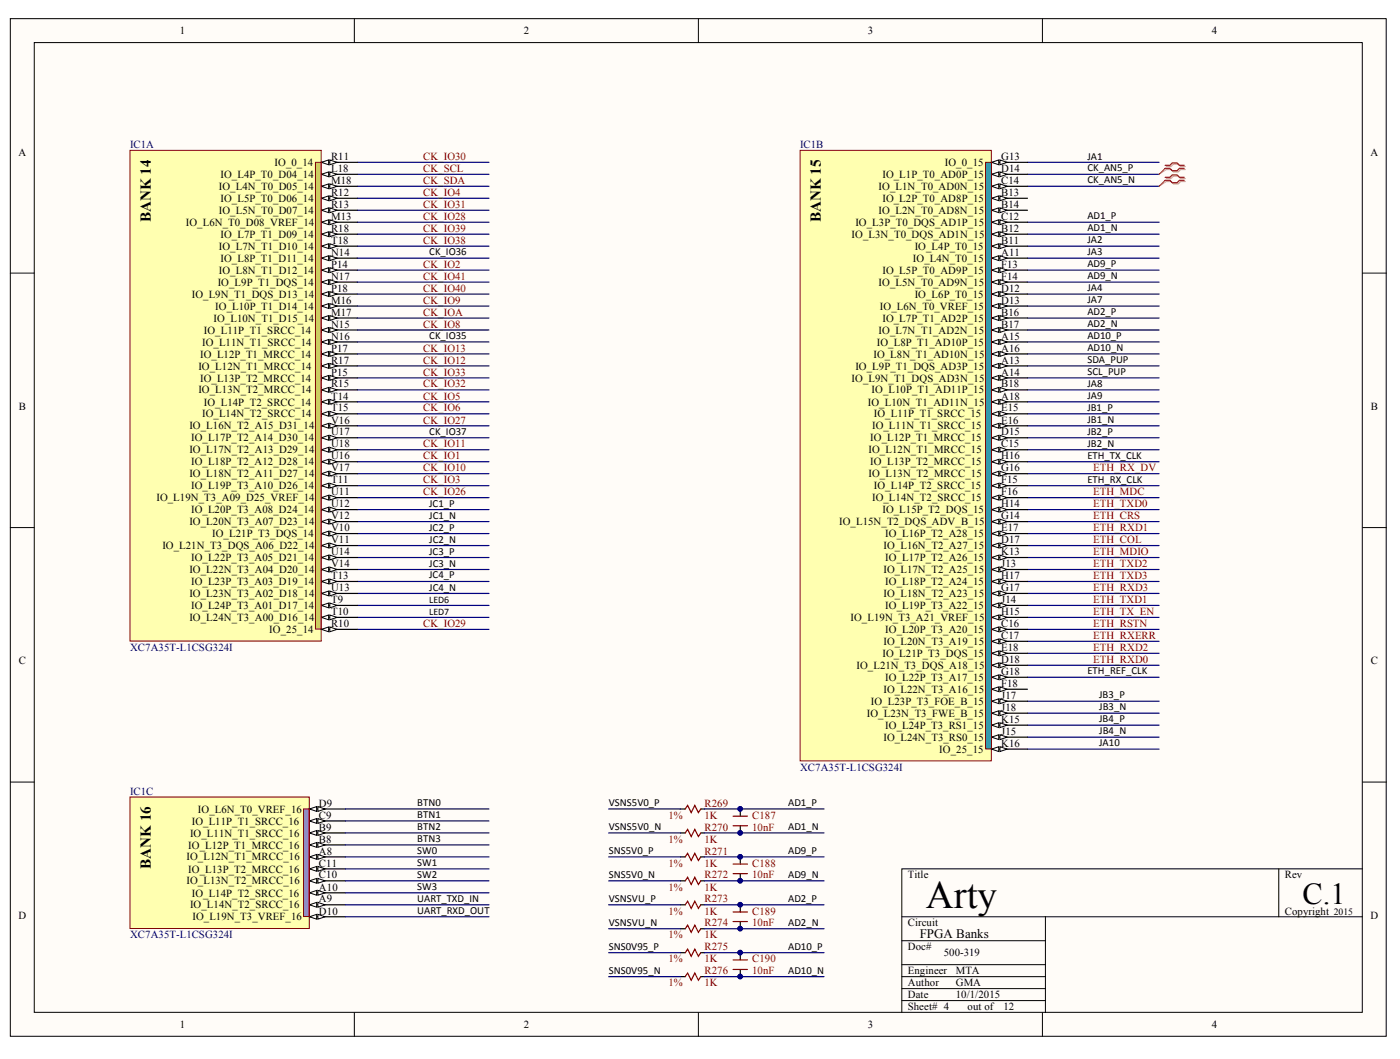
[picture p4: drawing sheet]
<svg xmlns="http://www.w3.org/2000/svg" width="269mm" height="203mm" viewBox="0 0 269 203" stroke-linecap="round" stroke-linejoin="round" font-family="sans-serif">
<defs><g id="words">
<text font-size="7.5" x="177.7" y="174.3">Arty</text>
<text font-size="5.8" x="250.1" y="173.5">C.1</text>
<g font-size="2.9">
<text x="28.9" y="42.6" transform="rotate(-90 28.9 42.6)">BANK 14</text>
<text x="157.6" y="42.6" transform="rotate(-90 157.6 42.6)">BANK 15</text>
<text x="28.9" y="166.7" transform="rotate(-90 28.9 166.7)">BANK 16</text>
</g>
<text font-size="2.5" x="176.6" y="180">FPGA Banks</text>
<g font-size="2.1">
<text x="34.5" y="6.6">1</text>
<text x="100.6" y="6.6">2</text>
<text x="166.6" y="6.6">3</text>
<text x="232.7" y="6.6">4</text>
<text x="3.5" y="29.9">A</text>
<text x="263.2" y="29.9">A</text>
<text x="42.3" y="34.2">IO_L4P_T0_D04_14</text>
<text x="52.7" y="31.8">IO_0_14</text>
<text x="63.6" y="30.7">R11</text>
<text x="63.6" y="33">L18</text>
<text x="63.6" y="35.3">M18</text>
<text x="169.4" y="34.2">IO_L1P_T0_AD0P_15</text>
<text x="181.4" y="31.8">IO_0_15</text>
<text x="192.2" y="30.7">G13</text>
<text x="192.2" y="33">D14</text>
<text x="192.2" y="35.3">C14</text>
<text x="208.8" y="30.6">JA1</text>
<text x="208.8" y="32.9">CK_AN5_P</text>
<text x="208.8" y="35.2">CK_AN5_N</text>
<text x="42" y="36.4">IO_L4N_T0_D05_14</text>
<text x="42" y="41">IO_L5N_T0_D07_14</text>
<text x="42.3" y="38.8">IO_L5P_T0_D06_14</text>
<text x="63.6" y="37.6">R12</text>
<text x="63.6" y="39.9">R13</text>
<text x="168.7" y="36.4">IO_L1N_T0_AD0N_15</text>
<text x="168.7" y="41">IO_L2N_T0_AD8N_15</text>
<text x="169.4" y="38.8">IO_L2P_T0_AD8P_15</text>
<text x="192.2" y="37.6">B13</text>
<text x="192.2" y="39.9">B14</text>
<text x="35.7" y="43.4">IO_L6N_T0_D08_VREF_14</text>
<text x="42" y="47.9">IO_L7N_T1_D10_14</text>
<text x="42.3" y="45.6">IO_L7P_T1_D09_14</text>
<text x="63.6" y="42.2">M13</text>
<text x="63.6" y="44.5">R18</text>
<text x="63.6" y="46.8">T18</text>
<text x="163.5" y="45.6">IO_L3N_T0_DQS_AD1N_15</text>
<text x="164.2" y="43.4">IO_L3P_T0_DQS_AD1P_15</text>
<text x="175.6" y="47.9">IO_L4P_T0_15</text>
<text x="192.2" y="42.2">C12</text>
<text x="192.2" y="44.5">B12</text>
<text x="192.2" y="46.8">B11</text>
<text x="208.8" y="46.7">JA2</text>
<text x="208.8" y="44.4">AD1_N</text>
<text x="208.8" y="42.1">AD1_P</text>
<text x="42" y="52.5">IO_L8N_T1_D12_14</text>
<text x="42.3" y="50.2">IO_L8P_T1_D11_14</text>
<text x="63.6" y="49.1">N14</text>
<text x="63.6" y="51.4">P14</text>
<text x="63.6" y="53.7">N17</text>
<text x="82.4" y="49">CK_IO36</text>
<text x="169.4" y="52.5">IO_L5P_T0_AD9P_15</text>
<text x="175.3" y="50.2">IO_L4N_T0_15</text>
<text x="192.2" y="49.1">A11</text>
<text x="192.2" y="51.4">F13</text>
<text x="192.2" y="53.7">F14</text>
<text x="208.8" y="49">JA3</text>
<text x="208.8" y="51.3">AD9_P</text>
<text x="208.8" y="53.6">AD9_N</text>
<text x="36.8" y="57.1">IO_L9N_T1_DQS_D13_14</text>
<text x="41.3" y="59.4">IO_L10P_T1_D14_14</text>
<text x="41.8" y="54.8">IO_L9P_T1_DQS_14</text>
<text x="63.6" y="56">P18</text>
<text x="63.6" y="58.3">M16</text>
<text x="168.7" y="54.8">IO_L5N_T0_AD9N_15</text>
<text x="169" y="59.4">IO_L6N_T0_VREF_15</text>
<text x="175.6" y="57.1">IO_L6P_T0_15</text>
<text x="192.2" y="56">D12</text>
<text x="192.2" y="58.3">D13</text>
<text x="208.8" y="55.9">JA4</text>
<text x="208.8" y="58.2">JA7</text>
<text x="39.1" y="64">IO_L11P_T1_SRCC_14</text>
<text x="41" y="61.7">IO_L10N_T1_D15_14</text>
<text x="63.6" y="60.6">M17</text>
<text x="63.6" y="62.9">N15</text>
<text x="63.6" y="65.2">N16</text>
<text x="82.4" y="65.1">CK_IO35</text>
<text x="168.7" y="64">IO_L7N_T1_AD2N_15</text>
<text x="169.4" y="61.7">IO_L7P_T1_AD2P_15</text>
<text x="192.2" y="60.6">B16</text>
<text x="192.2" y="62.9">B17</text>
<text x="192.2" y="65.2">A15</text>
<text x="208.8" y="62.8">AD2_N</text>
<text x="208.8" y="60.5">AD2_P</text>
<text x="208.8" y="65.1">AD10_P</text>
<text x="38.1" y="70.9">IO_L12N_T1_MRCC_14</text>
<text x="38.4" y="68.6">IO_L12P_T1_MRCC_14</text>
<text x="38.8" y="66.3">IO_L11N_T1_SRCC_14</text>
<text x="63.6" y="67.5">P17</text>
<text x="63.6" y="69.8">R17</text>
<text x="164.2" y="70.9">IO_L9P_T1_DQS_AD3P_15</text>
<text x="167.7" y="68.6">IO_L8N_T1_AD10N_15</text>
<text x="168.4" y="66.3">IO_L8P_T1_AD10P_15</text>
<text x="192.2" y="67.5">A16</text>
<text x="192.2" y="69.8">A13</text>
<text x="208.8" y="69.7">SDA_PUP</text>
<text x="208.8" y="71.9">SCL_PUP</text>
<text x="208.8" y="67.3">AD10_N</text>
<text x="38.1" y="75.5">IO_L13N_T2_MRCC_14</text>
<text x="38.4" y="73.2">IO_L13P_T2_MRCC_14</text>
<text x="39.1" y="77.8">IO_L14P_T2_SRCC_14</text>
<text x="63.6" y="72.1">P15</text>
<text x="63.6" y="74.3">R15</text>
<text x="63.6" y="76.7">T14</text>
<text x="163.5" y="73.2">IO_L9N_T1_DQS_AD3N_15</text>
<text x="166.6" y="77.8">IO_L10N_T1_AD11N_15</text>
<text x="167.4" y="75.5">IO_L10P_T1_AD11P_15</text>
<text x="192.2" y="72.1">A14</text>
<text x="192.2" y="74.3">B18</text>
<text x="192.2" y="76.7">A18</text>
<text x="208.8" y="74.3">JA8</text>
<text x="208.8" y="76.5">JA9</text>
<text x="3.6" y="78.7">B</text>
<text x="36.4" y="82.4">IO_L16N_T2_A15_D31_14</text>
<text x="38.8" y="80.1">IO_L14N_T2_SRCC_14</text>
<text x="63.6" y="78.9">T15</text>
<text x="63.6" y="81.3">V16</text>
<text x="63.6" y="83.5">U17</text>
<text x="82.4" y="83.5">CK_IO37</text>
<text x="167.4" y="82.4">IO_L11N_T1_SRCC_15</text>
<text x="167.8" y="80.1">IO_L11P_T1_SRCC_15</text>
<text x="192.2" y="78.9">E15</text>
<text x="192.2" y="81.3">E16</text>
<text x="192.2" y="83.5">D15</text>
<text x="208.8" y="78.9">JB1_P</text>
<text x="208.8" y="81.1">JB1_N</text>
<text x="208.8" y="83.5">JB2_P</text>
<text x="263.2" y="78.7">B</text>
<text x="36.4" y="87">IO_L17N_T2_A13_D29_14</text>
<text x="36.7" y="84.7">IO_L17P_T2_A14_D30_14</text>
<text x="36.7" y="89.3">IO_L18P_T2_A12_D28_14</text>
<text x="63.6" y="85.9">U18</text>
<text x="63.6" y="88.1">U16</text>
<text x="166.8" y="87">IO_L12N_T1_MRCC_15</text>
<text x="167.1" y="84.7">IO_L12P_T1_MRCC_15</text>
<text x="167.1" y="89.3">IO_L13P_T2_MRCC_15</text>
<text x="192.2" y="85.9">C15</text>
<text x="192.2" y="88.1">H16</text>
<text x="208.8" y="88.1">ETH_TX_CLK</text>
<text x="208.8" y="85.7">JB2_N</text>
<text x="36.4" y="91.6">IO_L18N_T2_A11_D27_14</text>
<text x="36.7" y="93.9">IO_L19P_T3_A10_D26_14</text>
<text x="63.6" y="90.5">V17</text>
<text x="63.6" y="92.7">T11</text>
<text x="63.6" y="95.1">U11</text>
<text x="166.8" y="91.6">IO_L13N_T2_MRCC_15</text>
<text x="167.8" y="93.9">IO_L14P_T2_SRCC_15</text>
<text x="192.2" y="90.5">G16</text>
<text x="192.2" y="92.7">F15</text>
<text x="192.2" y="95.1">F16</text>
<text x="208.8" y="92.7">ETH_RX_CLK</text>
<text x="30" y="96.2">IO_L19N_T3_A09_D25_VREF_14</text>
<text x="36.4" y="100.8">IO_L20N_T3_A07_D23_14</text>
<text x="36.7" y="98.5">IO_L20P_T3_A08_D24_14</text>
<text x="63.6" y="97.3">U12</text>
<text x="63.6" y="99.7">V12</text>
<text x="63.6" y="101.9">V10</text>
<text x="82.4" y="97.2">JC1_P</text>
<text x="82.4" y="99.5">JC1_N</text>
<text x="82.4" y="101.8">JC2_P</text>
<text x="161.1" y="100.8">IO_L15N_T2_DQS_ADV_B_15</text>
<text x="167.4" y="96.2">IO_L14N_T2_SRCC_15</text>
<text x="169.4" y="98.5">IO_L15P_T2_DQS_15</text>
<text x="192.2" y="97.3">H14</text>
<text x="192.2" y="99.7">G14</text>
<text x="192.2" y="101.9">E17</text>
<text x="31.2" y="105.4">IO_L21N_T3_DQS_A06_D22_14</text>
<text x="36.7" y="107.7">IO_L22P_T3_A05_D21_14</text>
<text x="40.7" y="103.1">IO_L21P_T3_DQS_14</text>
<text x="63.6" y="104.3">V11</text>
<text x="63.6" y="106.5">U14</text>
<text x="82.4" y="104.1">JC2_N</text>
<text x="82.4" y="106.4">JC3_P</text>
<text x="169.6" y="105.4">IO_L16N_T2_A27_15</text>
<text x="170" y="103.1">IO_L16P_T2_A28_15</text>
<text x="170" y="107.7">IO_L17P_T2_A26_15</text>
<text x="192.2" y="104.3">D17</text>
<text x="192.2" y="106.5">K13</text>
<text x="36.4" y="110">IO_L22N_T3_A04_D20_14</text>
<text x="36.7" y="112.3">IO_L23P_T3_A03_D19_14</text>
<text x="63.6" y="108.8">V14</text>
<text x="63.6" y="111.1">T13</text>
<text x="63.6" y="113.4">U13</text>
<text x="82.4" y="108.7">JC3_N</text>
<text x="82.4" y="111">JC4_P</text>
<text x="82.4" y="113.3">JC4_N</text>
<text x="169.6" y="110">IO_L17N_T2_A25_15</text>
<text x="170" y="112.3">IO_L18P_T2_A24_15</text>
<text x="192.2" y="108.8">J13</text>
<text x="192.2" y="111.1">H17</text>
<text x="192.2" y="113.4">G17</text>
<text x="36.4" y="114.6">IO_L23N_T3_A02_D18_14</text>
<text x="36.4" y="119.2">IO_L24N_T3_A00_D16_14</text>
<text x="36.7" y="116.9">IO_L24P_T3_A01_D17_14</text>
<text x="63.6" y="115.7">T9</text>
<text x="63.6" y="118">T10</text>
<text x="163.3" y="119.2">IO_L19N_T3_A21_VREF_15</text>
<text x="169.6" y="114.6">IO_L18N_T2_A23_15</text>
<text x="170" y="116.9">IO_L19P_T3_A22_15</text>
<text x="192.2" y="115.7">J14</text>
<text x="192.2" y="118">H15</text>
<text x="51.7" y="121.5">IO_25_14</text>
<text x="63.6" y="120.3">R10</text>
<text x="169.6" y="123.8">IO_L20N_T3_A19_15</text>
<text x="170" y="121.5">IO_L20P_T3_A20_15</text>
<text x="192.2" y="120.3">C16</text>
<text x="192.2" y="122.6">C17</text>
<text x="192.2" y="124.9">E18</text>
<text x="3.6" y="127.5">C</text>
<text x="164.5" y="128.4">IO_L21N_T3_DQS_A18_15</text>
<text x="169.4" y="126.1">IO_L21P_T3_DQS_15</text>
<text x="170" y="130.7">IO_L22P_T3_A17_15</text>
<text x="192.2" y="127.2">D18</text>
<text x="192.2" y="129.5">G18</text>
<text x="192.2" y="131.8">F18</text>
<text x="208.8" y="129.4">ETH_REF_CLK</text>
<text x="263.2" y="127.5">C</text>
<text x="166.4" y="137.6">IO_L23N_T3_FWE_B_15</text>
<text x="167.2" y="135.2">IO_L23P_T3_FOE_B_15</text>
<text x="169.6" y="133">IO_L22N_T3_A16_15</text>
<text x="192.2" y="134.1">J17</text>
<text x="192.2" y="136.4">J18</text>
<text x="211.1" y="134">JB3_P</text>
<text x="211.1" y="136.3">JB3_N</text>
<text x="169.6" y="142.2">IO_L24N_T3_RS0_15</text>
<text x="170" y="139.8">IO_L24P_T3_RS1_15</text>
<text x="192.2" y="138.7">K15</text>
<text x="192.2" y="141">J15</text>
<text x="192.2" y="143.3">K16</text>
<text x="211.1" y="143.2">JA10</text>
<text x="211.1" y="140.9">JB4_N</text>
<text x="211.1" y="138.6">JB4_P</text>
<text x="180.4" y="144.4">IO_25_15</text>
<text x="38" y="155.9">IO_L6N_T0_VREF_16</text>
<text x="61.2" y="154.8">D9</text>
<text x="80.1" y="154.7">BTN0</text>
<text x="116.9" y="154.7">VSNS5V0_P</text>
<text x="151.3" y="154.7">AD1_P</text>
<text x="36.5" y="160.5">IO_L11N_T1_SRCC_16</text>
<text x="36.8" y="158.2">IO_L11P_T1_SRCC_16</text>
<text x="61.2" y="157.1">C9</text>
<text x="61.2" y="159.4">B9</text>
<text x="61.2" y="161.7">B8</text>
<text x="80.1" y="161.6">BTN3</text>
<text x="80.1" y="157">BTN1</text>
<text x="80.1" y="159.3">BTN2</text>
<text x="116.9" y="159.3">VSNS5V0_N</text>
<text x="151.3" y="159.3">AD1_N</text>
<text x="35.8" y="165.1">IO_L12N_T1_MRCC_16</text>
<text x="36.1" y="162.8">IO_L12P_T1_MRCC_16</text>
<text x="36.1" y="167.4">IO_L13P_T2_MRCC_16</text>
<text x="61.2" y="164">A8</text>
<text x="61.2" y="166.3">C11</text>
<text x="80.1" y="163.9">SW0</text>
<text x="80.1" y="166.2">SW1</text>
<text x="116.9" y="163.9">SNS5V0_P</text>
<text x="151.3" y="163.9">AD9_P</text>
<text x="35.8" y="169.7">IO_L13N_T2_MRCC_16</text>
<text x="36.8" y="172">IO_L14P_T2_SRCC_16</text>
<text x="61.2" y="168.6">C10</text>
<text x="61.2" y="170.9">A10</text>
<text x="61.2" y="173.2">A9</text>
<text x="80.1" y="168.5">SW2</text>
<text x="80.1" y="170.8">SW3</text>
<text x="80.1" y="173">UART_TXD_IN</text>
<text x="116.9" y="168.5">SNS5V0_N</text>
<text x="116.9" y="173">VSNSVU_P</text>
<text x="151.3" y="168.5">AD9_N</text>
<text x="151.3" y="173">AD2_P</text>
<text x="174.3" y="168.6">Title</text>
<text x="246.7" y="168.6">Rev</text>
<text x="3.5" y="176.3">D</text>
<text x="36.5" y="174.3">IO_L14N_T2_SRCC_16</text>
<text x="36.9" y="176.6">IO_L19N_T3_VREF_16</text>
<text x="61.2" y="175.5">D10</text>
<text x="80.1" y="175.4">UART_RXD_OUT</text>
<text x="116.9" y="177.6">VSNSVU_N</text>
<text x="151.3" y="177.6">AD2_N</text>
<text x="174.3" y="177.8">Circuit</text>
<text x="246.7" y="175.5">Copyright 2015</text>
<text x="263.2" y="176.3">D</text>
<text x="116.9" y="182.2">SNS0V95_P</text>
<text x="151.3" y="182.2">AD10_P</text>
<text x="174.3" y="182.4">Doc#</text>
<text x="181.2" y="183.5">500-319</text>
<text x="116.9" y="186.8">SNS0V95_N</text>
<text x="151.3" y="186.8">AD10_N</text>
<text x="174.3" y="187">Engineer</text>
<text x="174.3" y="189.2">Author</text>
<text x="174.3" y="191.5">Date</text>
<text x="183.5" y="189.2">GMA</text>
<text x="183.5" y="187">MTA</text>
<text x="183.5" y="191.5">10/1/2015</text>
<text x="34.5" y="197.3">1</text>
<text x="100.6" y="197.3">2</text>
<text x="166.6" y="197.3">3</text>
<text x="174.3" y="193.8">Sheet# 4</text>
<text x="185.8" y="193.8">out of</text>
<text x="192.7" y="193.8">12</text>
<text x="232.7" y="197.3">4</text>
</g>
<g font-size="2.1" fill="#000080">
<text x="25" y="28.4">IC1A</text>
<text x="153.6" y="28.4">IC1B</text>
<text x="25" y="124.9">XC7A35T-L1CSG324I</text>
<text x="153.6" y="147.9">XC7A35T-L1CSG324I</text>
<text x="25" y="152.5">IC1C</text>
<text x="25" y="180">XC7A35T-L1CSG324I</text>
</g>
<g font-size="2.1" fill="#800000">
<text x="81.2" y="33">CK_SCL</text>
<text x="81.2" y="35.3">CK_SDA</text>
<text x="81.2" y="30.7">CK_IO30</text>
<text x="81.2" y="37.6">CK_IO4</text>
<text x="81.2" y="39.9">CK_IO31</text>
<text x="81.2" y="42.2">CK_IO28</text>
<text x="81.2" y="44.5">CK_IO39</text>
<text x="81.2" y="46.8">CK_IO38</text>
<text x="81.2" y="53.7">CK_IO41</text>
<text x="81.2" y="51.4">CK_IO2</text>
<text x="81.2" y="58.3">CK_IO9</text>
<text x="81.2" y="56">CK_IO40</text>
<text x="81.2" y="60.6">CK_IOA</text>
<text x="81.2" y="62.9">CK_IO8</text>
<text x="81.2" y="67.5">CK_IO13</text>
<text x="81.2" y="69.8">CK_IO12</text>
<text x="81.2" y="72.1">CK_IO33</text>
<text x="81.2" y="74.3">CK_IO32</text>
<text x="81.2" y="76.7">CK_IO5</text>
<text x="81.2" y="78.9">CK_IO6</text>
<text x="81.2" y="81.3">CK_IO27</text>
<text x="81.2" y="88.1">CK_IO1</text>
<text x="81.2" y="85.9">CK_IO11</text>
<text x="81.2" y="92.7">CK_IO3</text>
<text x="81.2" y="95.1">CK_IO26</text>
<text x="81.2" y="90.5">CK_IO10</text>
<text x="209.9" y="95.1">ETH_MDC</text>
<text x="209.9" y="90.5">ETH_RX_DV</text>
<text x="209.9" y="101.9">ETH_RXD1</text>
<text x="209.9" y="99.7">ETH_CRS</text>
<text x="209.9" y="97.3">ETH_TXD0</text>
<text x="209.9" y="104.3">ETH_COL</text>
<text x="209.9" y="106.5">ETH_MDIO</text>
<text x="209.9" y="113.4">ETH_RXD3</text>
<text x="209.9" y="111.1">ETH_TXD3</text>
<text x="209.9" y="108.8">ETH_TXD2</text>
<text x="209.9" y="118">ETH_TX_EN</text>
<text x="209.9" y="115.7">ETH_TXD1</text>
<text x="81.2" y="120.3">CK_IO29</text>
<text x="209.9" y="120.3">ETH_RSTN</text>
<text x="209.9" y="122.6">ETH_RXERR</text>
<text x="209.9" y="124.9">ETH_RXD2</text>
<text x="209.9" y="127.2">ETH_RXD0</text>
<text x="135.3" y="154.8">R269</text>
<text x="128.3" y="157.1">1%</text>
<text x="128.3" y="161.7">1%</text>
<text x="135.3" y="157.1">1K</text>
<text x="135.3" y="161.7">1K</text>
<text x="135.3" y="159.4">R270</text>
<text x="144.4" y="159.4">10nF</text>
<text x="144.4" y="157.1">C187</text>
<text x="128.3" y="166.3">1%</text>
<text x="135.3" y="166.3">1K</text>
<text x="135.3" y="164">R271</text>
<text x="144.4" y="166.3">C188</text>
<text x="128.3" y="170.9">1%</text>
<text x="135.3" y="170.9">1K</text>
<text x="135.3" y="168.6">R272</text>
<text x="135.3" y="173.2">R273</text>
<text x="144.4" y="168.6">10nF</text>
<text x="128.3" y="175.5">1%</text>
<text x="135.3" y="175.5">1K</text>
<text x="135.3" y="177.8">R274</text>
<text x="144.4" y="177.8">10nF</text>
<text x="144.4" y="175.5">C189</text>
<text x="128.3" y="180">1%</text>
<text x="128.3" y="184.6">1%</text>
<text x="135.3" y="180">1K</text>
<text x="135.3" y="184.6">1K</text>
<text x="135.3" y="182.4">R275</text>
<text x="144.4" y="184.6">C190</text>
<text x="128.3" y="189.2">1%</text>
<text x="135.3" y="189.2">1K</text>
<text x="135.3" y="187">R276</text>
<text x="144.4" y="187">10nF</text>
</g>
<g font-size="1.9">
<text x="82.4" y="118">LED7</text>
<text x="82.4" y="115.7">LED6</text>
</g>
</g></defs>
<g fill="#fffcf8" stroke="#000" stroke-width=".19">
<path d="M2 3.6h264.2v195.2h-264.2z"/>
<path d="M6.6 8.2h255v186h-255z"/>
</g>
<g fill="none" stroke="#000" stroke-width=".19">
<path d="M68 3.6v4.6M134.1 3.6v4.6M200.2 3.6v4.6M2 52.4h4.6M261.6 52.4h4.6M2 101.2h4.6M261.6 101.2h4.6M2 150.1h4.6M261.6 150.1h4.6M173.2 175.9h88.4M200.7 175.9v18.4M245.5 166.7v9.2"/>
<path d="M261.6 166.7h-88.4v27.6M68 194.3v4.6M134.1 194.3v4.6M173.2 189.7h27.5M173.2 192h27.5M173.2 180.5h27.5M173.2 187.4h27.5M173.2 185.1h27.5M200.2 194.3v4.6"/>
</g>
<g fill="none" stroke="#000080" stroke-width=".23">
<path d="M68.6 31.2h25.3M68.6 33.4h25.3M68.6 35.7h25.3M68.6 38h25.3M197.3 31.2h25.3M197.3 33.4h25.3M197.3 35.7h25.3M68.6 40.3h25.3M68.6 42.6h25.3M68.6 44.9h25.3M68.6 47.2h25.3M68.6 49.5h25.3"/>
<path d="M68.6 51.8h25.3M68.6 54.1h25.3M68.6 56.4h25.3M68.6 58.7h25.3M197.3 42.6h25.3M197.3 44.9h25.3M197.3 47.2h25.3M197.3 49.5h25.3M197.3 51.8h25.3M197.3 54.1h25.3M197.3 56.4h25.3M197.3 58.7h25.3"/>
<path d="M68.6 61h25.3M68.6 63.3h25.3M68.6 65.6h25.3M68.6 67.9h25.3M68.6 70.2h25.3M68.6 72.5h25.3M68.6 74.8h25.3M68.6 77.1h25.3M68.6 79.4h25.3M197.3 61h25.3M197.3 63.3h25.3M197.3 65.6h25.3"/>
<path d="M197.3 67.9h25.3M197.3 70.2h25.3M197.3 72.5h25.3M197.3 74.8h25.3M197.3 77.1h25.3M197.3 79.4h25.3M68.6 81.7h25.3M68.6 84h25.3M68.6 86.3h25.3M68.6 88.6h25.3M68.6 90.9h25.3M68.6 93.2h25.3"/>
<path d="M68.6 95.5h25.3M68.6 97.8h25.3M197.3 81.7h25.3M197.3 84h25.3M197.3 86.3h25.3M197.3 88.6h25.3M197.3 90.9h25.3M197.3 93.2h25.3M197.3 95.5h25.3M197.3 97.8h25.3M68.6 100.1h25.3M68.6 102.4h25.3"/>
<path d="M68.6 104.7h25.3M68.6 107h25.3M68.6 109.3h25.3M68.6 111.6h25.3M68.6 113.9h25.3M68.6 116.2h25.3M68.6 118.5h25.3M197.3 100.1h25.3M197.3 102.4h25.3M197.3 104.7h25.3M197.3 107h25.3M197.3 109.3h25.3"/>
<path d="M197.3 111.6h25.3M197.3 113.9h25.3M197.3 116.2h25.3M197.3 118.5h25.3M68.6 120.8h25.3M197.3 120.8h25.3M197.3 123.1h25.3M197.3 125.4h25.3M197.3 127.7h25.3M197.3 130h25.3M197.3 134.6h25.3M197.3 136.8h25.3"/>
<path d="M197.3 139.1h25.3M197.3 141.4h25.3M197.3 143.7h25.3"/>
</g>
<path d="M25 28.9h36.7v94.1h-36.7z" fill="#ffffb0" stroke="#800000" stroke-width=".19"/>
<path d="M61.7 31.2h6.9" fill="none" stroke="#000" stroke-width=".23"/>
<g fill="#fffcf8" stroke="#000" stroke-width=".19">
<path d="M61.7 31.2l1.4-.5v.9z"/>
<path d="M63.3 30.7l1.4 .5-1.4 .4z"/>
</g>
<path d="M61.7 33.4h6.9" fill="none" stroke="#000" stroke-width=".23"/>
<g fill="#fffcf8" stroke="#000" stroke-width=".19">
<path d="M61.7 33.4l1.4-.4v.9z"/>
<path d="M63.3 33l1.4 .4-1.4 .5z"/>
</g>
<path d="M61.7 35.7h6.9" fill="none" stroke="#000" stroke-width=".23"/>
<g fill="#fffcf8" stroke="#000" stroke-width=".19">
<path d="M61.7 35.7l1.4-.4v.9z"/>
<path d="M63.3 35.3l1.4 .4-1.4 .5z"/>
</g>
<path d="M61.7 38h6.9" fill="none" stroke="#000" stroke-width=".23"/>
<g fill="#fffcf8" stroke="#000" stroke-width=".19">
<path d="M61.7 38l1.4-.4v.9z"/>
<path d="M63.3 37.6l1.4 .4-1.4 .5z"/>
</g>
<path d="M61.7 40.3h6.9" fill="none" stroke="#000" stroke-width=".23"/>
<g fill="#fffcf8" stroke="#000" stroke-width=".19">
<path d="M61.7 40.3l1.4-.4v.9z"/>
<path d="M63.3 39.9l1.4 .4-1.4 .5z"/>
</g>
<path d="M61.7 42.6h6.9" fill="none" stroke="#000" stroke-width=".23"/>
<g fill="#fffcf8" stroke="#000" stroke-width=".19">
<path d="M61.7 42.6l1.4-.4v.9z"/>
<path d="M63.3 42.2l1.4 .4-1.4 .5z"/>
</g>
<path d="M61.7 44.9h6.9" fill="none" stroke="#000" stroke-width=".23"/>
<g fill="#fffcf8" stroke="#000" stroke-width=".19">
<path d="M61.7 44.9l1.4-.4v.9z"/>
<path d="M63.3 44.5l1.4 .4-1.4 .5z"/>
</g>
<path d="M61.7 47.2h6.9" fill="none" stroke="#000" stroke-width=".23"/>
<g fill="#fffcf8" stroke="#000" stroke-width=".19">
<path d="M61.7 47.2l1.4-.4v.9z"/>
<path d="M63.3 46.8l1.4 .4-1.4 .5z"/>
</g>
<path d="M61.7 49.5h6.9" fill="none" stroke="#000" stroke-width=".23"/>
<g fill="#fffcf8" stroke="#000" stroke-width=".19">
<path d="M61.7 49.5l1.4-.4v.9z"/>
<path d="M63.3 49.1l1.4 .4-1.4 .5z"/>
</g>
<path d="M61.7 51.8h6.9" fill="none" stroke="#000" stroke-width=".23"/>
<g fill="#fffcf8" stroke="#000" stroke-width=".19">
<path d="M61.7 51.8l1.4-.4v.9z"/>
<path d="M63.3 51.4l1.4 .4-1.4 .5z"/>
</g>
<path d="M61.7 54.1h6.9" fill="none" stroke="#000" stroke-width=".23"/>
<g fill="#fffcf8" stroke="#000" stroke-width=".19">
<path d="M61.7 54.1l1.4-.4v.9z"/>
<path d="M63.3 53.7l1.4 .4-1.4 .5z"/>
</g>
<path d="M61.7 56.4h6.9" fill="none" stroke="#000" stroke-width=".23"/>
<g fill="#fffcf8" stroke="#000" stroke-width=".19">
<path d="M61.7 56.4l1.4-.4v.9z"/>
<path d="M63.3 56l1.4 .4-1.4 .5z"/>
</g>
<path d="M61.7 58.7h6.9" fill="none" stroke="#000" stroke-width=".23"/>
<g fill="#fffcf8" stroke="#000" stroke-width=".19">
<path d="M61.7 58.7l1.4-.4v.9z"/>
<path d="M63.3 58.3l1.4 .4-1.4 .5z"/>
</g>
<path d="M61.7 61h6.9" fill="none" stroke="#000" stroke-width=".23"/>
<g fill="#fffcf8" stroke="#000" stroke-width=".19">
<path d="M61.7 61l1.4-.4v.9z"/>
<path d="M63.3 60.6l1.4 .4-1.4 .5z"/>
</g>
<path d="M61.7 63.3h6.9" fill="none" stroke="#000" stroke-width=".23"/>
<path d="M61.7 62.9l-.9 .4 .9 .5" fill="none" stroke="#000" stroke-width=".19"/>
<g fill="#fffcf8" stroke="#000" stroke-width=".19">
<path d="M61.7 63.3l1.4-.4v.9z"/>
<path d="M63.3 62.9l1.4 .4-1.4 .5z"/>
</g>
<path d="M61.7 65.6h6.9" fill="none" stroke="#000" stroke-width=".23"/>
<path d="M61.7 65.2l-.9 .4 .9 .5" fill="none" stroke="#000" stroke-width=".19"/>
<g fill="#fffcf8" stroke="#000" stroke-width=".19">
<path d="M61.7 65.6l1.4-.4v.9z"/>
<path d="M63.3 65.2l1.4 .4-1.4 .5z"/>
</g>
<path d="M61.7 67.9h6.9" fill="none" stroke="#000" stroke-width=".23"/>
<path d="M61.7 67.5l-.9 .4 .9 .5" fill="none" stroke="#000" stroke-width=".19"/>
<g fill="#fffcf8" stroke="#000" stroke-width=".19">
<path d="M61.7 67.9l1.4-.4v.9z"/>
<path d="M63.3 67.5l1.4 .4-1.4 .5z"/>
</g>
<path d="M61.7 70.2h6.9" fill="none" stroke="#000" stroke-width=".23"/>
<path d="M61.7 69.8l-.9 .4 .9 .5" fill="none" stroke="#000" stroke-width=".19"/>
<g fill="#fffcf8" stroke="#000" stroke-width=".19">
<path d="M61.7 70.2l1.4-.4v.9z"/>
<path d="M63.3 69.8l1.4 .4-1.4 .5z"/>
</g>
<path d="M61.7 72.5h6.9" fill="none" stroke="#000" stroke-width=".23"/>
<path d="M61.7 72.1l-.9 .4 .9 .5" fill="none" stroke="#000" stroke-width=".19"/>
<g fill="#fffcf8" stroke="#000" stroke-width=".19">
<path d="M61.7 72.5l1.4-.4v.9z"/>
<path d="M63.3 72.1l1.4 .4-1.4 .5z"/>
</g>
<path d="M61.7 74.8h6.9" fill="none" stroke="#000" stroke-width=".23"/>
<path d="M61.7 74.3l-.9 .5 .9 .5" fill="none" stroke="#000" stroke-width=".19"/>
<g fill="#fffcf8" stroke="#000" stroke-width=".19">
<path d="M61.7 74.8l1.4-.5v1z"/>
<path d="M63.3 74.3l1.4 .5-1.4 .5z"/>
</g>
<path d="M61.7 77.1h6.9" fill="none" stroke="#000" stroke-width=".23"/>
<path d="M61.7 76.6l-.9 .5 .9 .5" fill="none" stroke="#000" stroke-width=".19"/>
<g fill="#fffcf8" stroke="#000" stroke-width=".19">
<path d="M61.7 77.1l1.4-.5v1z"/>
<path d="M63.3 76.6l1.4 .5-1.4 .5z"/>
</g>
<path d="M61.7 79.4h6.9" fill="none" stroke="#000" stroke-width=".23"/>
<path d="M61.7 78.9l-.9 .5 .9 .5" fill="none" stroke="#000" stroke-width=".19"/>
<g fill="#fffcf8" stroke="#000" stroke-width=".19">
<path d="M61.7 79.4l1.4-.5v1z"/>
<path d="M63.3 78.9l1.4 .5-1.4 .5z"/>
</g>
<path d="M61.7 81.7h6.9" fill="none" stroke="#000" stroke-width=".23"/>
<g fill="#fffcf8" stroke="#000" stroke-width=".19">
<path d="M61.7 81.7l1.4-.5v1z"/>
<path d="M63.3 81.2l1.4 .5-1.4 .5z"/>
</g>
<path d="M61.7 84h6.9" fill="none" stroke="#000" stroke-width=".23"/>
<g fill="#fffcf8" stroke="#000" stroke-width=".19">
<path d="M61.7 84l1.4-.5v1z"/>
<path d="M63.3 83.5l1.4 .5-1.4 .5z"/>
</g>
<path d="M61.7 86.3h6.9" fill="none" stroke="#000" stroke-width=".23"/>
<g fill="#fffcf8" stroke="#000" stroke-width=".19">
<path d="M61.7 86.3l1.4-.5v1z"/>
<path d="M63.3 85.8l1.4 .5-1.4 .5z"/>
</g>
<path d="M61.7 88.6h6.9" fill="none" stroke="#000" stroke-width=".23"/>
<g fill="#fffcf8" stroke="#000" stroke-width=".19">
<path d="M61.7 88.6l1.4-.5v1z"/>
<path d="M63.3 88.1l1.4 .5-1.4 .5z"/>
</g>
<path d="M61.7 90.9h6.9" fill="none" stroke="#000" stroke-width=".23"/>
<g fill="#fffcf8" stroke="#000" stroke-width=".19">
<path d="M61.7 90.9l1.4-.5v1z"/>
<path d="M63.3 90.4l1.4 .5-1.4 .5z"/>
</g>
<path d="M61.7 93.2h6.9" fill="none" stroke="#000" stroke-width=".23"/>
<g fill="#fffcf8" stroke="#000" stroke-width=".19">
<path d="M61.7 93.2l1.4-.5v1z"/>
<path d="M63.3 92.7l1.4 .5-1.4 .5z"/>
</g>
<path d="M61.7 95.5h6.9" fill="none" stroke="#000" stroke-width=".23"/>
<g fill="#fffcf8" stroke="#000" stroke-width=".19">
<path d="M61.7 95.5l1.4-.5v.9z"/>
<path d="M63.3 95l1.4 .5-1.4 .4z"/>
</g>
<path d="M61.7 97.8h6.9" fill="none" stroke="#000" stroke-width=".23"/>
<g fill="#fffcf8" stroke="#000" stroke-width=".19">
<path d="M61.7 97.8l1.4-.5v.9z"/>
<path d="M63.3 97.3l1.4 .5-1.4 .4z"/>
</g>
<path d="M61.7 100.1h6.9" fill="none" stroke="#000" stroke-width=".23"/>
<g fill="#fffcf8" stroke="#000" stroke-width=".19">
<path d="M61.7 100.1l1.4-.5v.9z"/>
<path d="M63.3 99.6l1.4 .5-1.4 .4z"/>
</g>
<path d="M61.7 102.4h6.9" fill="none" stroke="#000" stroke-width=".23"/>
<g fill="#fffcf8" stroke="#000" stroke-width=".19">
<path d="M61.7 102.4l1.4-.5v.9z"/>
<path d="M63.3 101.9l1.4 .5-1.4 .4z"/>
</g>
<path d="M61.7 104.7h6.9" fill="none" stroke="#000" stroke-width=".23"/>
<g fill="#fffcf8" stroke="#000" stroke-width=".19">
<path d="M61.7 104.7l1.4-.5v.9z"/>
<path d="M63.3 104.2l1.4 .5-1.4 .4z"/>
</g>
<path d="M61.7 107h6.9" fill="none" stroke="#000" stroke-width=".23"/>
<g fill="#fffcf8" stroke="#000" stroke-width=".19">
<path d="M61.7 107l1.4-.5v.9z"/>
<path d="M63.3 106.5l1.4 .5-1.4 .4z"/>
</g>
<path d="M61.7 109.3h6.9" fill="none" stroke="#000" stroke-width=".23"/>
<g fill="#fffcf8" stroke="#000" stroke-width=".19">
<path d="M61.7 109.3l1.4-.5v.9z"/>
<path d="M63.3 108.8l1.4 .5-1.4 .4z"/>
</g>
<path d="M61.7 111.6h6.9" fill="none" stroke="#000" stroke-width=".23"/>
<g fill="#fffcf8" stroke="#000" stroke-width=".19">
<path d="M61.7 111.6l1.4-.5v.9z"/>
<path d="M63.3 111.1l1.4 .5-1.4 .4z"/>
</g>
<path d="M61.7 113.9h6.9" fill="none" stroke="#000" stroke-width=".23"/>
<g fill="#fffcf8" stroke="#000" stroke-width=".19">
<path d="M61.7 113.9l1.4-.5v.9z"/>
<path d="M63.3 113.4l1.4 .5-1.4 .4z"/>
</g>
<path d="M61.7 116.2h6.9" fill="none" stroke="#000" stroke-width=".23"/>
<g fill="#fffcf8" stroke="#000" stroke-width=".19">
<path d="M61.7 116.2l1.4-.5v.9z"/>
<path d="M63.3 115.7l1.4 .5-1.4 .4z"/>
</g>
<path d="M61.7 118.5h6.9" fill="none" stroke="#000" stroke-width=".23"/>
<g fill="#fffcf8" stroke="#000" stroke-width=".19">
<path d="M61.7 118.5l1.4-.5v.9z"/>
<path d="M63.3 118l1.4 .5-1.4 .4z"/>
</g>
<path d="M61.7 120.8h6.9" fill="none" stroke="#000" stroke-width=".23"/>
<g fill="#fffcf8" stroke="#000" stroke-width=".19">
<path d="M61.7 120.8l1.4-.5v.9z"/>
<path d="M63.3 120.3l1.4 .5-1.4 .4z"/>
</g>
<path d="M60.6 31.2h1.1v89.5h-1.1z" fill="#cccd4f" stroke="#800000" stroke-width=".19"/>
<path d="M153.6 28.9h36.7v117.1h-36.7z" fill="#ffffb0" stroke="#800000" stroke-width=".19"/>
<path d="M190.4 31.2h6.9" fill="none" stroke="#000" stroke-width=".23"/>
<g fill="#fffcf8" stroke="#000" stroke-width=".19">
<path d="M190.4 31.2l1.4-.5v.9z"/>
<path d="M192 30.7l1.4 .5-1.4 .4z"/>
</g>
<path d="M190.4 33.4h6.9" fill="none" stroke="#000" stroke-width=".23"/>
<g fill="#fffcf8" stroke="#000" stroke-width=".19">
<path d="M190.4 33.4l1.4-.4v.9z"/>
<path d="M192 33l1.4 .4-1.4 .5z"/>
</g>
<path d="M190.4 35.7h6.9" fill="none" stroke="#000" stroke-width=".23"/>
<g fill="#fffcf8" stroke="#000" stroke-width=".19">
<path d="M190.4 35.7l1.4-.4v.9z"/>
<path d="M192 35.3l1.4 .4-1.4 .5z"/>
</g>
<path d="M190.4 38h6.9" fill="none" stroke="#000" stroke-width=".23"/>
<g fill="#fffcf8" stroke="#000" stroke-width=".19">
<path d="M190.4 38l1.4-.4v.9z"/>
<path d="M192 37.6l1.4 .4-1.4 .5z"/>
</g>
<path d="M190.4 40.3h6.9" fill="none" stroke="#000" stroke-width=".23"/>
<g fill="#fffcf8" stroke="#000" stroke-width=".19">
<path d="M190.4 40.3l1.4-.4v.9z"/>
<path d="M192 39.9l1.4 .4-1.4 .5z"/>
</g>
<path d="M190.4 42.6h6.9" fill="none" stroke="#000" stroke-width=".23"/>
<g fill="#fffcf8" stroke="#000" stroke-width=".19">
<path d="M190.4 42.6l1.4-.4v.9z"/>
<path d="M192 42.2l1.4 .4-1.4 .5z"/>
</g>
<path d="M190.4 44.9h6.9" fill="none" stroke="#000" stroke-width=".23"/>
<g fill="#fffcf8" stroke="#000" stroke-width=".19">
<path d="M190.4 44.9l1.4-.4v.9z"/>
<path d="M192 44.5l1.4 .4-1.4 .5z"/>
</g>
<path d="M190.4 47.2h6.9" fill="none" stroke="#000" stroke-width=".23"/>
<g fill="#fffcf8" stroke="#000" stroke-width=".19">
<path d="M190.4 47.2l1.4-.4v.9z"/>
<path d="M192 46.8l1.4 .4-1.4 .5z"/>
</g>
<path d="M190.4 49.5h6.9" fill="none" stroke="#000" stroke-width=".23"/>
<g fill="#fffcf8" stroke="#000" stroke-width=".19">
<path d="M190.4 49.5l1.4-.4v.9z"/>
<path d="M192 49.1l1.4 .4-1.4 .5z"/>
</g>
<path d="M190.4 51.8h6.9" fill="none" stroke="#000" stroke-width=".23"/>
<g fill="#fffcf8" stroke="#000" stroke-width=".19">
<path d="M190.4 51.8l1.4-.4v.9z"/>
<path d="M192 51.4l1.4 .4-1.4 .5z"/>
</g>
<path d="M190.4 54.1h6.9" fill="none" stroke="#000" stroke-width=".23"/>
<g fill="#fffcf8" stroke="#000" stroke-width=".19">
<path d="M190.4 54.1l1.4-.4v.9z"/>
<path d="M192 53.7l1.4 .4-1.4 .5z"/>
</g>
<path d="M190.4 56.4h6.9" fill="none" stroke="#000" stroke-width=".23"/>
<g fill="#fffcf8" stroke="#000" stroke-width=".19">
<path d="M190.4 56.4l1.4-.4v.9z"/>
<path d="M192 56l1.4 .4-1.4 .5z"/>
</g>
<path d="M190.4 58.7h6.9" fill="none" stroke="#000" stroke-width=".23"/>
<g fill="#fffcf8" stroke="#000" stroke-width=".19">
<path d="M190.4 58.7l1.4-.4v.9z"/>
<path d="M192 58.3l1.4 .4-1.4 .5z"/>
</g>
<path d="M190.4 61h6.9" fill="none" stroke="#000" stroke-width=".23"/>
<g fill="#fffcf8" stroke="#000" stroke-width=".19">
<path d="M190.4 61l1.4-.4v.9z"/>
<path d="M192 60.6l1.4 .4-1.4 .5z"/>
</g>
<path d="M190.4 63.3h6.9" fill="none" stroke="#000" stroke-width=".23"/>
<g fill="#fffcf8" stroke="#000" stroke-width=".19">
<path d="M190.4 63.3l1.4-.4v.9z"/>
<path d="M192 62.9l1.4 .4-1.4 .5z"/>
</g>
<path d="M190.4 65.6h6.9" fill="none" stroke="#000" stroke-width=".23"/>
<g fill="#fffcf8" stroke="#000" stroke-width=".19">
<path d="M190.4 65.6l1.4-.4v.9z"/>
<path d="M192 65.2l1.4 .4-1.4 .5z"/>
</g>
<path d="M190.4 67.9h6.9" fill="none" stroke="#000" stroke-width=".23"/>
<g fill="#fffcf8" stroke="#000" stroke-width=".19">
<path d="M190.4 67.9l1.4-.4v.9z"/>
<path d="M192 67.5l1.4 .4-1.4 .5z"/>
</g>
<path d="M190.4 70.2h6.9" fill="none" stroke="#000" stroke-width=".23"/>
<g fill="#fffcf8" stroke="#000" stroke-width=".19">
<path d="M190.4 70.2l1.4-.4v.9z"/>
<path d="M192 69.8l1.4 .4-1.4 .5z"/>
</g>
<path d="M190.4 72.5h6.9" fill="none" stroke="#000" stroke-width=".23"/>
<g fill="#fffcf8" stroke="#000" stroke-width=".19">
<path d="M190.4 72.5l1.4-.4v.9z"/>
<path d="M192 72.1l1.4 .4-1.4 .5z"/>
</g>
<path d="M190.4 74.8h6.9" fill="none" stroke="#000" stroke-width=".23"/>
<g fill="#fffcf8" stroke="#000" stroke-width=".19">
<path d="M190.4 74.8l1.4-.5v1z"/>
<path d="M192 74.3l1.4 .5-1.4 .5z"/>
</g>
<path d="M190.4 77.1h6.9" fill="none" stroke="#000" stroke-width=".23"/>
<g fill="#fffcf8" stroke="#000" stroke-width=".19">
<path d="M190.4 77.1l1.4-.5v1z"/>
<path d="M192 76.6l1.4 .5-1.4 .5z"/>
</g>
<path d="M190.4 79.4h6.9" fill="none" stroke="#000" stroke-width=".23"/>
<path d="M190.4 78.9l-.9 .5 .9 .5" fill="none" stroke="#000" stroke-width=".19"/>
<g fill="#fffcf8" stroke="#000" stroke-width=".19">
<path d="M190.4 79.4l1.4-.5v1z"/>
<path d="M192 78.9l1.4 .5-1.4 .5z"/>
</g>
<path d="M190.4 81.7h6.9" fill="none" stroke="#000" stroke-width=".23"/>
<path d="M190.4 81.2l-.9 .5 .9 .5" fill="none" stroke="#000" stroke-width=".19"/>
<g fill="#fffcf8" stroke="#000" stroke-width=".19">
<path d="M190.4 81.7l1.4-.5v1z"/>
<path d="M192 81.2l1.4 .5-1.4 .5z"/>
</g>
<path d="M190.4 84h6.9" fill="none" stroke="#000" stroke-width=".23"/>
<path d="M190.4 83.5l-.9 .5 .9 .5" fill="none" stroke="#000" stroke-width=".19"/>
<g fill="#fffcf8" stroke="#000" stroke-width=".19">
<path d="M190.4 84l1.4-.5v1z"/>
<path d="M192 83.5l1.4 .5-1.4 .5z"/>
</g>
<path d="M190.4 86.3h6.9" fill="none" stroke="#000" stroke-width=".23"/>
<path d="M190.4 85.8l-.9 .5 .9 .5" fill="none" stroke="#000" stroke-width=".19"/>
<g fill="#fffcf8" stroke="#000" stroke-width=".19">
<path d="M190.4 86.3l1.4-.5v1z"/>
<path d="M192 85.8l1.4 .5-1.4 .5z"/>
</g>
<path d="M190.4 88.6h6.9" fill="none" stroke="#000" stroke-width=".23"/>
<path d="M190.4 88.1l-.9 .5 .9 .5" fill="none" stroke="#000" stroke-width=".19"/>
<g fill="#fffcf8" stroke="#000" stroke-width=".19">
<path d="M190.4 88.6l1.4-.5v1z"/>
<path d="M192 88.1l1.4 .5-1.4 .5z"/>
</g>
<path d="M190.4 90.9h6.9" fill="none" stroke="#000" stroke-width=".23"/>
<path d="M190.4 90.4l-.9 .5 .9 .5" fill="none" stroke="#000" stroke-width=".19"/>
<g fill="#fffcf8" stroke="#000" stroke-width=".19">
<path d="M190.4 90.9l1.4-.5v1z"/>
<path d="M192 90.4l1.4 .5-1.4 .5z"/>
</g>
<path d="M190.4 93.2h6.9" fill="none" stroke="#000" stroke-width=".23"/>
<path d="M190.4 92.7l-.9 .5 .9 .5" fill="none" stroke="#000" stroke-width=".19"/>
<g fill="#fffcf8" stroke="#000" stroke-width=".19">
<path d="M190.4 93.2l1.4-.5v1z"/>
<path d="M192 92.7l1.4 .5-1.4 .5z"/>
</g>
<path d="M190.4 95.5h6.9" fill="none" stroke="#000" stroke-width=".23"/>
<path d="M190.4 95l-.9 .5 .9 .4" fill="none" stroke="#000" stroke-width=".19"/>
<g fill="#fffcf8" stroke="#000" stroke-width=".19">
<path d="M190.4 95.5l1.4-.5v.9z"/>
<path d="M192 95l1.4 .5-1.4 .4z"/>
</g>
<path d="M190.4 97.8h6.9" fill="none" stroke="#000" stroke-width=".23"/>
<g fill="#fffcf8" stroke="#000" stroke-width=".19">
<path d="M190.4 97.8l1.4-.5v.9z"/>
<path d="M192 97.3l1.4 .5-1.4 .4z"/>
</g>
<path d="M190.4 100.1h6.9" fill="none" stroke="#000" stroke-width=".23"/>
<g fill="#fffcf8" stroke="#000" stroke-width=".19">
<path d="M190.4 100.1l1.4-.5v.9z"/>
<path d="M192 99.6l1.4 .5-1.4 .4z"/>
</g>
<path d="M190.4 102.4h6.9" fill="none" stroke="#000" stroke-width=".23"/>
<g fill="#fffcf8" stroke="#000" stroke-width=".19">
<path d="M190.4 102.4l1.4-.5v.9z"/>
<path d="M192 101.9l1.4 .5-1.4 .4z"/>
</g>
<path d="M190.4 104.7h6.9" fill="none" stroke="#000" stroke-width=".23"/>
<g fill="#fffcf8" stroke="#000" stroke-width=".19">
<path d="M190.4 104.7l1.4-.5v.9z"/>
<path d="M192 104.2l1.4 .5-1.4 .4z"/>
</g>
<path d="M190.4 107h6.9" fill="none" stroke="#000" stroke-width=".23"/>
<g fill="#fffcf8" stroke="#000" stroke-width=".19">
<path d="M190.4 107l1.4-.5v.9z"/>
<path d="M192 106.5l1.4 .5-1.4 .4z"/>
</g>
<path d="M190.4 109.3h6.9" fill="none" stroke="#000" stroke-width=".23"/>
<g fill="#fffcf8" stroke="#000" stroke-width=".19">
<path d="M190.4 109.3l1.4-.5v.9z"/>
<path d="M192 108.8l1.4 .5-1.4 .4z"/>
</g>
<path d="M190.4 111.6h6.9" fill="none" stroke="#000" stroke-width=".23"/>
<g fill="#fffcf8" stroke="#000" stroke-width=".19">
<path d="M190.4 111.6l1.4-.5v.9z"/>
<path d="M192 111.1l1.4 .5-1.4 .4z"/>
</g>
<path d="M190.4 113.9h6.9" fill="none" stroke="#000" stroke-width=".23"/>
<g fill="#fffcf8" stroke="#000" stroke-width=".19">
<path d="M190.4 113.9l1.4-.5v.9z"/>
<path d="M192 113.4l1.4 .5-1.4 .4z"/>
</g>
<path d="M190.4 116.2h6.9" fill="none" stroke="#000" stroke-width=".23"/>
<g fill="#fffcf8" stroke="#000" stroke-width=".19">
<path d="M190.4 116.2l1.4-.5v.9z"/>
<path d="M192 115.7l1.4 .5-1.4 .4z"/>
</g>
<path d="M190.4 118.5h6.9" fill="none" stroke="#000" stroke-width=".23"/>
<g fill="#fffcf8" stroke="#000" stroke-width=".19">
<path d="M190.4 118.5l1.4-.5v.9z"/>
<path d="M192 118l1.4 .5-1.4 .4z"/>
</g>
<path d="M190.4 120.8h6.9" fill="none" stroke="#000" stroke-width=".23"/>
<g fill="#fffcf8" stroke="#000" stroke-width=".19">
<path d="M190.4 120.8l1.4-.5v.9z"/>
<path d="M192 120.3l1.4 .5-1.4 .4z"/>
</g>
<path d="M190.4 123.1h6.9" fill="none" stroke="#000" stroke-width=".23"/>
<g fill="#fffcf8" stroke="#000" stroke-width=".19">
<path d="M190.4 123.1l1.4-.5v.9z"/>
<path d="M192 122.6l1.4 .5-1.4 .4z"/>
</g>
<path d="M190.4 125.4h6.9" fill="none" stroke="#000" stroke-width=".23"/>
<g fill="#fffcf8" stroke="#000" stroke-width=".19">
<path d="M190.4 125.4l1.4-.5v.9z"/>
<path d="M192 124.9l1.4 .5-1.4 .4z"/>
</g>
<path d="M190.4 127.7h6.9" fill="none" stroke="#000" stroke-width=".23"/>
<g fill="#fffcf8" stroke="#000" stroke-width=".19">
<path d="M190.4 127.7l1.4-.5v.9z"/>
<path d="M192 127.2l1.4 .5-1.4 .4z"/>
</g>
<path d="M190.4 130h6.9" fill="none" stroke="#000" stroke-width=".23"/>
<g fill="#fffcf8" stroke="#000" stroke-width=".19">
<path d="M190.4 130l1.4-.5v.9z"/>
<path d="M192 129.5l1.4 .5-1.4 .4z"/>
</g>
<path d="M190.4 132.3h6.9" fill="none" stroke="#000" stroke-width=".23"/>
<g fill="#fffcf8" stroke="#000" stroke-width=".19">
<path d="M190.4 132.3l1.4-.5v.9z"/>
<path d="M192 131.8l1.4 .5-1.4 .4z"/>
</g>
<path d="M190.4 134.6h6.9" fill="none" stroke="#000" stroke-width=".23"/>
<g fill="#fffcf8" stroke="#000" stroke-width=".19">
<path d="M190.4 134.6l1.4-.5v.9z"/>
<path d="M192 134.1l1.4 .5-1.4 .4z"/>
</g>
<path d="M190.4 136.8h6.9" fill="none" stroke="#000" stroke-width=".23"/>
<g fill="#fffcf8" stroke="#000" stroke-width=".19">
<path d="M190.4 136.8l1.4-.4v.9z"/>
<path d="M192 136.4l1.4 .4-1.4 .5z"/>
</g>
<path d="M190.4 139.1h6.9" fill="none" stroke="#000" stroke-width=".23"/>
<g fill="#fffcf8" stroke="#000" stroke-width=".19">
<path d="M190.4 139.1l1.4-.4v.9z"/>
<path d="M192 138.7l1.4 .4-1.4 .5z"/>
</g>
<path d="M190.4 141.4h6.9" fill="none" stroke="#000" stroke-width=".23"/>
<g fill="#fffcf8" stroke="#000" stroke-width=".19">
<path d="M190.4 141.4l1.4-.4v.9z"/>
<path d="M192 141l1.4 .4-1.4 .5z"/>
</g>
<path d="M190.4 143.7h6.9" fill="none" stroke="#000" stroke-width=".23"/>
<g fill="#fffcf8" stroke="#000" stroke-width=".19">
<path d="M190.4 143.7l1.4-.4v.9z"/>
<path d="M192 143.3l1.4 .4-1.4 .5z"/>
</g>
<path d="M189.2 31.2h1.1v112.5h-1.1z" fill="#009cca" stroke="#800000" stroke-width=".19"/>
<path d="M25 152.9h34.4v25.3h-34.4z" fill="#ffffb0" stroke="#800000" stroke-width=".19"/>
<path d="M59.4 155.2h6.9" fill="none" stroke="#000" stroke-width=".23"/>
<g fill="#fffcf8" stroke="#000" stroke-width=".19">
<path d="M59.4 155.2l1.4-.4v.9z"/>
<path d="M61 154.8l1.4 .4-1.4 .5z"/>
</g>
<path d="M59.4 157.5h6.9" fill="none" stroke="#000" stroke-width=".23"/>
<path d="M59.4 157.1l-.9 .4 .9 .5" fill="none" stroke="#000" stroke-width=".19"/>
<g fill="#fffcf8" stroke="#000" stroke-width=".19">
<path d="M59.4 157.5l1.4-.4v.9z"/>
<path d="M61 157.1l1.4 .4-1.4 .5z"/>
</g>
<path d="M59.4 159.8h6.9" fill="none" stroke="#000" stroke-width=".23"/>
<path d="M59.4 159.4l-.9 .4 .9 .5" fill="none" stroke="#000" stroke-width=".19"/>
<g fill="#fffcf8" stroke="#000" stroke-width=".19">
<path d="M59.4 159.8l1.4-.4v.9z"/>
<path d="M61 159.4l1.4 .4-1.4 .5z"/>
</g>
<path d="M59.4 162.1h6.9" fill="none" stroke="#000" stroke-width=".23"/>
<path d="M59.4 161.7l-.9 .4 .9 .5" fill="none" stroke="#000" stroke-width=".19"/>
<g fill="#fffcf8" stroke="#000" stroke-width=".19">
<path d="M59.4 162.1l1.4-.4v.9z"/>
<path d="M61 161.7l1.4 .4-1.4 .5z"/>
</g>
<path d="M59.4 164.4h6.9" fill="none" stroke="#000" stroke-width=".23"/>
<path d="M59.4 164l-.9 .4 .9 .5" fill="none" stroke="#000" stroke-width=".19"/>
<g fill="#fffcf8" stroke="#000" stroke-width=".19">
<path d="M59.4 164.4l1.4-.4v.9z"/>
<path d="M61 164l1.4 .4-1.4 .5z"/>
</g>
<path d="M59.4 166.7h6.9" fill="none" stroke="#000" stroke-width=".23"/>
<path d="M59.4 166.3l-.9 .4 .9 .5" fill="none" stroke="#000" stroke-width=".19"/>
<g fill="#fffcf8" stroke="#000" stroke-width=".19">
<path d="M59.4 166.7l1.4-.4v.9z"/>
<path d="M61 166.3l1.4 .4-1.4 .5z"/>
</g>
<path d="M59.4 169h6.9" fill="none" stroke="#000" stroke-width=".23"/>
<path d="M59.4 168.6l-.9 .4 .9 .5" fill="none" stroke="#000" stroke-width=".19"/>
<g fill="#fffcf8" stroke="#000" stroke-width=".19">
<path d="M59.4 169l1.4-.4v.9z"/>
<path d="M61 168.6l1.4 .4-1.4 .5z"/>
</g>
<path d="M59.4 171.3h6.9" fill="none" stroke="#000" stroke-width=".23"/>
<path d="M59.4 170.9l-.9 .4 .9 .5" fill="none" stroke="#000" stroke-width=".19"/>
<g fill="#fffcf8" stroke="#000" stroke-width=".19">
<path d="M59.4 171.3l1.4-.4v.9z"/>
<path d="M61 170.9l1.4 .4-1.4 .5z"/>
</g>
<path d="M59.4 173.6h6.9" fill="none" stroke="#000" stroke-width=".23"/>
<path d="M59.4 173.2l-.9 .4 .9 .5" fill="none" stroke="#000" stroke-width=".19"/>
<g fill="#fffcf8" stroke="#000" stroke-width=".19">
<path d="M59.4 173.6l1.4-.4v.9z"/>
<path d="M61 173.2l1.4 .4-1.4 .5z"/>
</g>
<path d="M59.4 175.9h6.9" fill="none" stroke="#000" stroke-width=".23"/>
<g fill="#fffcf8" stroke="#000" stroke-width=".19">
<path d="M59.4 175.9l1.4-.4v.9z"/>
<path d="M61 175.5l1.4 .4-1.4 .5z"/>
</g>
<path d="M58.3 155.2h1.1v20.7h-1.1z" fill="#bc39ff" stroke="#800000" stroke-width=".19"/>
<g fill="none" stroke="#000080" stroke-width=".23">
<path d="M66.3 155.2h27.6M66.3 157.5h27.6M66.3 159.8h27.6M116.9 155.2h13.8M116.9 159.8h13.8M135.2 155.2h23M135.2 159.8h23M66.3 162.1h27.6M66.3 164.4h27.6M66.3 166.7h27.6M66.3 169h27.6M66.3 171.3h27.6"/>
<path d="M66.3 173.6h27.6M66.3 175.9h27.6M116.9 164.4h13.8M116.9 169h13.8M116.9 173.6h13.8M116.9 178.2h13.8M135.2 164.4h23M135.2 169h23M135.2 173.6h23M135.2 178.2h23M116.9 182.8h13.8M116.9 187.4h13.8"/>
<path d="M135.2 182.8h23M135.2 187.4h23"/>
</g>
<path d="M223.9 32h1l.4-.5h.9l.5 .5h.9M223.9 32.5h1l.4 .5h.9l.5-.5h.9M223.9 34.3h1l.4-.5h.9l.5 .5h.9M223.9 34.8h1l.4 .5h.9l.5-.5h.9" fill="none" stroke="#d0a19e" stroke-width=".23"/>
<path d="M223.9 32.5l-1.3 .9M223.9 34.8l-1.3 .9" fill="none" stroke="#d0a19e" stroke-width=".19"/>
<path d="M223.7 31.7h.9l.5-.4h.9l.5 .4h.9M223.7 32.3h.9l.5 .5h.9l.5-.5h.9M223.7 34h.9l.5-.4h.9l.5 .4h.9M223.7 34.6h.9l.5 .5h.9l.5-.5h.9" fill="none" stroke="#f00" stroke-width=".23"/>
<path d="M223.7 32.3l-1.1 1.1M223.7 34.6l-1.1 1.1" fill="none" stroke="#f00" stroke-width=".19"/>
<g fill="none" stroke="#000" stroke-width=".23">
<path d="M130.7 155.2h.9M130.7 159.8h.9M134.6 155.2h.6M134.6 159.8h.6M142.1 155.2v1.4M142.1 158.4v1.4M130.7 164.4h.9M130.7 169h.9M130.7 173.6h.9M130.7 178.2h.9M134.6 164.4h.6M134.6 169h.6"/>
<path d="M134.6 173.6h.6M134.6 178.2h.6M142.1 164.4v1.4M142.1 167.6v1.4M142.1 173.6v1.4M142.1 176.8v1.4M130.7 182.8h.9M130.7 187.4h.9M134.6 182.8h.6M134.6 187.4h.6M142.1 182.8v1.4M142.1 186v1.4"/>
</g>
<g fill="none" stroke="#800000" stroke-width=".23">
<path d="M131.6 155.2l.4-.7 .7 1.4 .7-1.4 .7 1.4 .5-.7M131.6 159.8l.4-.7 .7 1.4 .7-1.4 .7 1.4 .5-.7M140.8 156.6h2.7M140.8 158.4h2.7M131.6 164.4l.4-.7 .7 1.4 .7-1.4 .7 1.4 .5-.7M131.6 169l.4-.7 .7 1.4 .7-1.4 .7 1.4 .5-.7M131.6 173.6l.4-.7 .7 1.4 .7-1.4 .7 1.4 .5-.7M131.6 178.2l.4-.7 .7 1.4 .7-1.4 .7 1.4 .5-.7M140.8 165.8h2.7M140.8 167.6h2.7M140.8 175h2.7M140.8 176.8h2.7"/>
<path d="M131.6 182.8l.4-.7 .7 1.4 .7-1.4 .7 1.4 .5-.7M131.6 187.4l.4-.7 .7 1.4 .7-1.4 .7 1.4 .5-.7M140.8 184.2h2.7M140.8 186h2.7"/>
</g>
<g fill="#000080" stroke="#000080" stroke-width=".19">
<circle cx="142.1" cy="155.2" r=".44"/>
<circle cx="142.1" cy="159.8" r=".44"/>
<circle cx="142.1" cy="164.4" r=".44"/>
<circle cx="142.1" cy="169" r=".44"/>
<circle cx="142.1" cy="173.6" r=".44"/>
<circle cx="142.1" cy="178.2" r=".44"/>
<circle cx="142.1" cy="182.8" r=".44"/>
<circle cx="142.1" cy="187.4" r=".44"/>
</g>
<use href="#words"/>
</svg>
